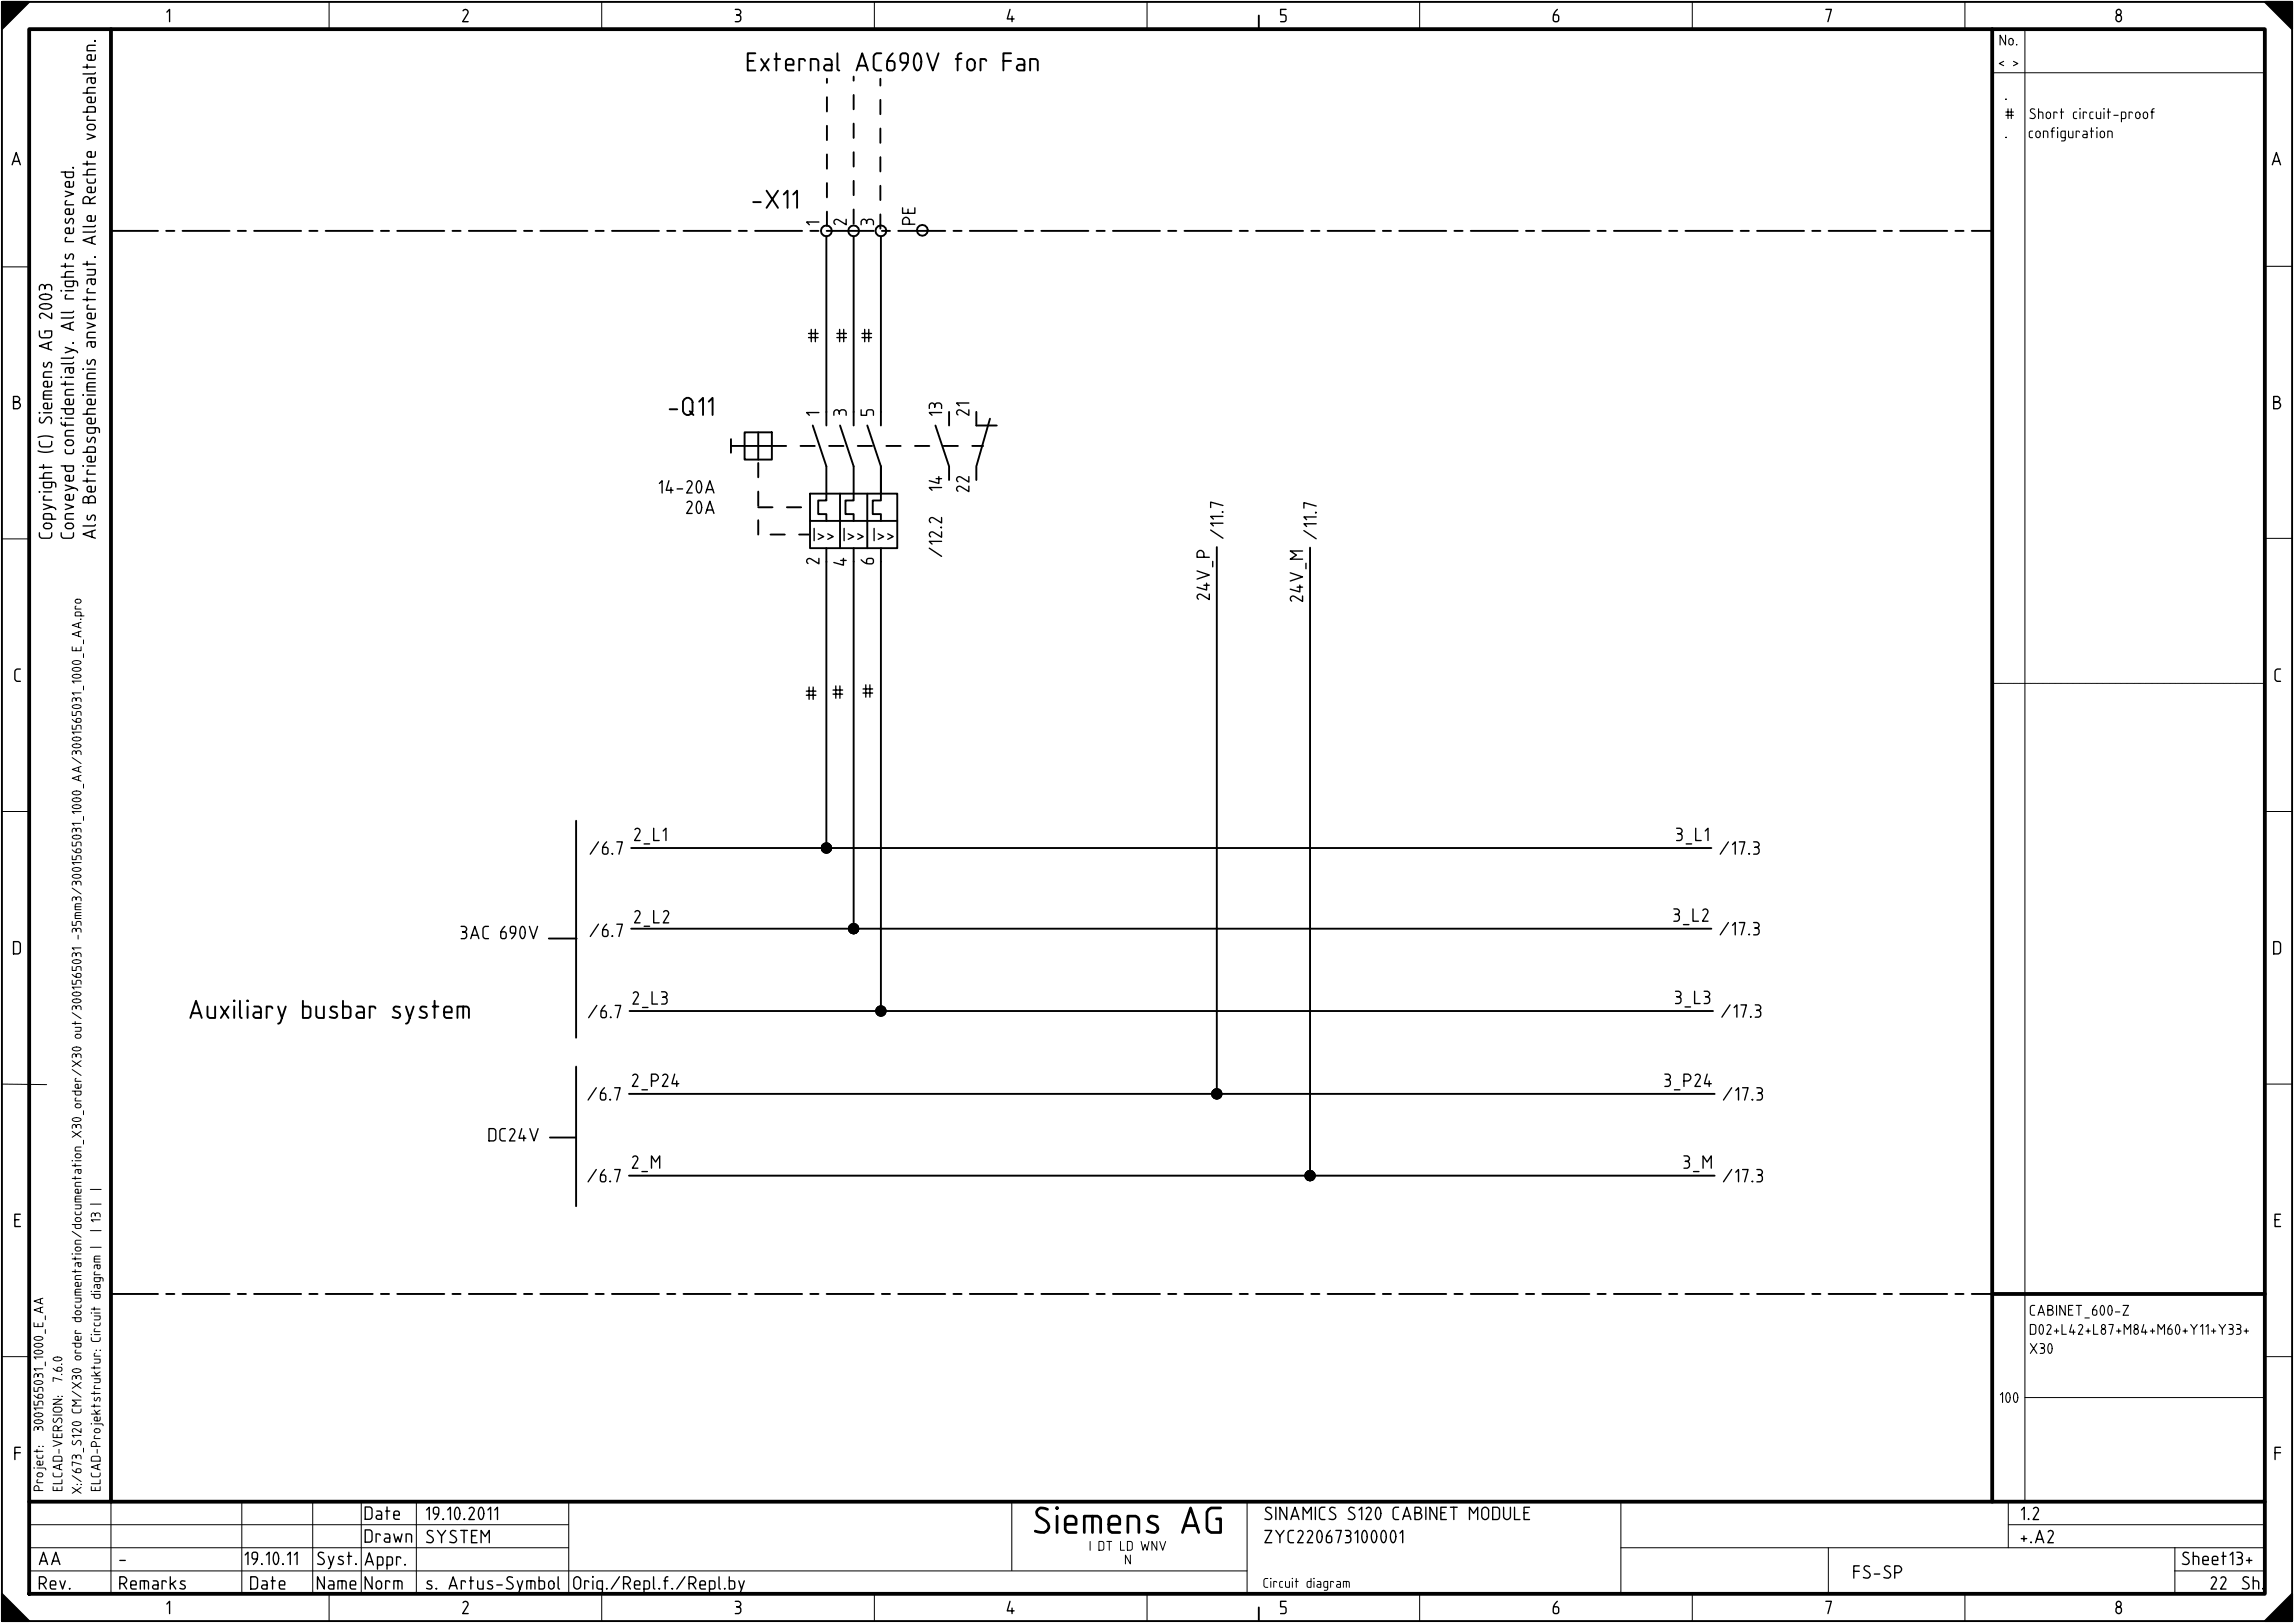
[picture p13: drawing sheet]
<svg xmlns="http://www.w3.org/2000/svg" width="421mm" height="298mm" viewBox="0 0 421 298" stroke-linecap="round" stroke-linejoin="round" font-family="sans-serif">
<defs><g id="words">
<text font-size="5" x="189.6" y="281.4">Siemens AG</text>
<g font-size="3.5">
<text x="137" y="13.1">External AC690V for Fan</text>
<text x="138" y="38.3">-X11</text>
<text x="122.6" y="76.3">-Q11</text>
<text x="34.7" y="186.9">Auxiliary busbar system</text>
</g>
<g font-size="2.5">
<text x="30.5" y="4.1">1</text>
<text x="84.7" y="4.1">2</text>
<text x="134.7" y="4.1">3</text>
<text x="184.6" y="4.1">4</text>
<text x="234.7" y="4.1">5</text>
<text x="284.7" y="4.1">6</text>
<text x="334.7" y="4.1">7</text>
<text x="387.9" y="4.1">8</text>
<text x="2.1" y="30.3">A</text>
<text x="416.6" y="30.3">A</text>
<text x="150.3" y="41.3" transform="rotate(-90 150.3 41.3)">1</text>
<text x="155.3" y="41.3" transform="rotate(-90 155.3 41.3)">2</text>
<text x="160.3" y="41.3" transform="rotate(-90 160.3 41.3)">3</text>
<text x="167.9" y="41.3" transform="rotate(-90 167.9 41.3)">PE</text>
<text x="148.2" y="62.8">#</text>
<text x="153.4" y="62.8">#</text>
<text x="158" y="62.8">#</text>
<text x="2.4" y="75.1">B</text>
<text x="150.3" y="76.3" transform="rotate(-90 150.3 76.3)">1</text>
<text x="155.3" y="76.3" transform="rotate(-90 155.3 76.3)">3</text>
<text x="160.3" y="76.3" transform="rotate(-90 160.3 76.3)">5</text>
<text x="172.8" y="76.3" transform="rotate(-90 172.8 76.3)">13</text>
<text x="177.8" y="76.3" transform="rotate(-90 177.8 76.3)">21</text>
<text x="416.9" y="75.1">B</text>
<text x="120.8" y="90.6">14-20A</text>
<text x="125.8" y="94.3">20A</text>
<text x="172.8" y="90.1" transform="rotate(-90 172.8 90.1)">14</text>
<text x="177.8" y="90.3" transform="rotate(-90 177.8 90.3)">22</text>
<text x="9.6" y="98.8" transform="rotate(-90 9.6 98.8)">Copyright (C) Siemens AG 2003</text>
<text x="13.6" y="98.8" transform="rotate(-90 13.6 98.8)">Conveyed confidentially. All rights reserved.</text>
<text x="17.6" y="98.8" transform="rotate(-90 17.6 98.8)">Als Betriebsgeheimnis anvertraut. Alle Rechte vorbehalten.</text>
<text x="149.2" y="99.3">I&gt;&gt;</text>
<text x="154.7" y="99.3">I&gt;&gt;</text>
<text x="160.2" y="99.3">I&gt;&gt;</text>
<text x="224.4" y="98.8" transform="rotate(-90 224.4 98.8)">/11.7</text>
<text x="241.5" y="99" transform="rotate(-90 241.5 99)">/11.7</text>
<text x="150.3" y="103.6" transform="rotate(-90 150.3 103.6)">2</text>
<text x="155.3" y="103.8" transform="rotate(-90 155.3 103.8)">4</text>
<text x="160.3" y="103.6" transform="rotate(-90 160.3 103.6)">6</text>
<text x="172.8" y="102.2" transform="rotate(-90 172.8 102.2)">/12.2</text>
<text x="221.9" y="110.1" transform="rotate(-90 221.9 110.1)">24V_P</text>
<text x="239" y="110.4" transform="rotate(-90 239 110.4)">24V_M</text>
<text x="2.6" y="125.1">C</text>
<text x="417.1" y="125.1">C</text>
<text x="147.8" y="128.4">#</text>
<text x="152.7" y="128.2">#</text>
<text x="158.2" y="128">#</text>
<text x="116.3" y="154.3">2_L1</text>
<text x="307.4" y="154.3">3_L1</text>
<text x="108.1" y="156.8">/6.7</text>
<text x="315.4" y="156.8">/17.3</text>
<text x="84.5" y="172.3">3AC 690V</text>
<text x="108.1" y="171.9">/6.7</text>
<text x="116.3" y="169.4">2_L2</text>
<text x="306.9" y="169.1">3_L2</text>
<text x="315.4" y="171.6">/17.3</text>
<text x="2.4" y="175.1">D</text>
<text x="416.9" y="175.1">D</text>
<text x="116" y="184.3">2_L3</text>
<text x="307.2" y="184.2">3_L3</text>
<text x="107.8" y="186.8">/6.7</text>
<text x="315.7" y="186.7">/17.3</text>
<text x="107.7" y="201.9">/6.7</text>
<text x="115.9" y="199.4">2_P24</text>
<text x="305.2" y="199.4">3_P24</text>
<text x="316" y="201.9">/17.3</text>
<text x="89.6" y="209.4">DC24V</text>
<text x="115.9" y="214.4">2_M</text>
<text x="308.7" y="214.4">3_M</text>
<text x="107.7" y="216.9">/6.7</text>
<text x="316" y="216.9">/17.3</text>
<text x="2.6" y="225.1">E</text>
<text x="417.1" y="225.1">E</text>
<text x="2.6" y="267.9">F</text>
<text x="417.1" y="267.9">F</text>
<text x="66.9" y="278.8">Date</text>
<text x="78.1" y="278.8">19.10.2011</text>
<text x="231.9" y="278.8">SINAMICS S120 CABINET MODULE</text>
<text x="370.6" y="278.8">1.2</text>
<text x="7.1" y="287.1">AA</text>
<text x="21.9" y="287.1">-</text>
<text x="44.9" y="287.1">19.10.11</text>
<text x="58.1" y="287.1">Syst.</text>
<text x="66.9" y="283">Drawn</text>
<text x="66.9" y="287.2">Appr.</text>
<text x="78.1" y="283.1">SYSTEM</text>
<text x="231.9" y="283.1">ZYC220673100001</text>
<text x="370.6" y="283.1">+.A2</text>
<text x="400.1" y="287.1">Sheet13+</text>
<text x="7.1" y="291.6">Rev.</text>
<text x="21.9" y="291.6">Remarks</text>
<text x="45.9" y="291.6">Date</text>
<text x="58.1" y="291.6">Name</text>
<text x="66.9" y="291.6">Norm</text>
<text x="78.1" y="291.6">s. Artus-Symbol</text>
<text x="105.1" y="291.6">Orig./Repl.f./Repl.by</text>
<text x="339.9" y="289.6">FS-SP</text>
<text x="405.4" y="291.6">22</text>
<text x="411.1" y="291.6">Sh.</text>
<text x="30.5" y="296.1">1</text>
<text x="84.7" y="296.1">2</text>
<text x="134.7" y="296.1">3</text>
<text x="184.6" y="296.1">4</text>
<text x="234.7" y="296.1">5</text>
<text x="284.7" y="296.1">6</text>
<text x="334.7" y="296.1">7</text>
<text x="387.9" y="296.1">8</text>
</g>
<g font-size="2">
<text x="366.7" y="8.4">No.</text>
<text x="366.6" y="12.4">&lt; &gt;</text>
<text x="367.8" y="18.3">.</text>
<text x="367.8" y="21.9">#</text>
<text x="372.2" y="21.9">Short circuit-proof</text>
<text x="367.8" y="25.4">.</text>
<text x="372.1" y="25.4">configuration</text>
<text x="372.3" y="241.3">CABINET_600-Z</text>
<text x="372.3" y="244.8">D02+L42+L87+M84+M60+Y11+Y33+</text>
<text x="372.3" y="248.3">X30</text>
<text x="366.8" y="257.3">100</text>
</g>
<g font-size="1.8">
<text x="18.5" y="218.3" transform="rotate(-90 18.5 218.3)">|</text>
<text x="18.5" y="225.8" transform="rotate(-90 18.5 225.8)">| 13 |</text>
<text x="11.5" y="253.5" transform="rotate(-90 11.5 253.5)">7.6.0</text>
<text x="8" y="262.5" transform="rotate(-90 8 262.5)">3001565031_1000_E_AA</text>
<text x="8" y="273.5" transform="rotate(-90 8 273.5)">Project:</text>
<text x="11.5" y="273.5" transform="rotate(-90 11.5 273.5)">ELCAD-VERSION:</text>
<text x="15" y="274" transform="rotate(-90 15 274)">X:/673_S120 CM/X30 order documentation/documentation_X30_order/X30 out/3001565031 -35mm3/3001565031_1000_AA/3001565031_1000_E_AA.pro</text>
<text x="18.5" y="273.5" transform="rotate(-90 18.5 273.5)">ELCAD-Projektstruktur: Circuit diagram |</text>
<text x="199.8" y="284.4">I DT LD WNV</text>
<text x="206.3" y="286.9">N</text>
<text x="231.7" y="291.2">Circuit diagram</text>
</g>
</g></defs>
<g fill="none" stroke="#000" stroke-width=".35">
<path d="M.4 .3h420v297h-420zM.4 .3h5l-5 5zM.5 4.9h.1M.5 4.9h.2M.5 4.8h.2M.5 4.7h.3M.5 4.6h.4M.5 4.6h.5M.5 4.5h.5M.5 4.4h.6M.5 4.3h.7M.5 4.3h.8"/>
<path d="M.5 4.2h.8M.5 4.1h.9M.5 4h1M.5 3.9h1.1M.5 3.8h1.2M.5 3.8h1.3M.5 3.7h1.3M.5 3.6h1.4M.5 3.5h1.5M.5 3.5h1.6M.5 3.4h1.6M.5 3.3h1.7"/>
<path d="M.5 3.2h1.8M.5 3.2h1.9M.5 3.1h1.9M.5 3h2M.5 2.9h2.1M.5 2.9h2.2M.5 2.8h2.2M.5 2.7h2.3M.5 2.6h2.4M.5 2.6h2.5M.5 2.5h2.5M.5 2.4h2.6"/>
<path d="M.5 2.3h2.7M.5 2.3h2.8M.5 2.2h2.8M.5 2.1h2.9M.5 2h3M.5 2h3.1M.5 1.9h3.1M.5 1.8h3.2M.5 1.7h3.3M.5 1.7h3.4M.5 1.6h3.4M.5 1.5h3.5"/>
<path d="M.5 1.4h3.6M.5 1.3h3.7M.5 1.2h3.8M.5 1.2h3.9M.5 1.1h3.9M.5 1h4M.5 .9h4.1M.5 .9h4.2M.5 .8h4.2M.5 .7h4.3M.5 .6h4.4M.5 .6h4.5"/>
<path d="M.5 .5h4.5M.5 .4h4.6M.5 .3h4.7M151.7 14.4v.8M151.7 17.8v2.7M156.6 14v.8M156.6 17.4v2.6M161.5 14.4v1.3M161.5 18.3v2.6M230.9 2.9v2.4M415.4 .3h5v5zM415.5 .3h4.7"/>
<path d="M415.6 .4h4.6M415.7 .5h4.5M415.7 .6h4.5M415.8 .6h4.4M415.9 .7h4.3M416 .8h4.2M416 .9h4.2M416.1 .9h4.1M416.2 1h4M416.3 1.1h3.9M416.3 1.2h3.9M416.4 1.2h3.8"/>
<path d="M416.5 1.3h3.7M416.6 1.4h3.6M416.7 1.5h3.5M416.8 1.6h3.4M416.8 1.7h3.4M416.9 1.7h3.3M417 1.8h3.2M417.1 1.9h3.1M417.1 2h3.1M417.2 2h3M417.3 2.1h2.9M417.4 2.2h2.8"/>
<path d="M417.4 2.3h2.8M417.5 2.3h2.7M417.6 2.4h2.6M417.7 2.5h2.5M417.7 2.6h2.5M417.8 2.6h2.4M417.9 2.7h2.3M418 2.8h2.2M418 2.9h2.2M418.1 2.9h2.1M418.2 3h2M418.3 3.1h1.9"/>
<path d="M418.3 3.2h1.9M418.4 3.2h1.8M418.5 3.3h1.7M418.6 3.4h1.6M418.6 3.5h1.6M418.7 3.5h1.5M418.8 3.6h1.4M418.9 3.7h1.3M418.9 3.8h1.3M419 3.8h1.2M419.1 3.9h1.1M419.2 4h1"/>
<path d="M419.3 4.1h.9M419.4 4.2h.8M419.4 4.3h.8M419.5 4.3h.7M419.6 4.4h.6M419.7 4.5h.5M419.7 4.6h.5M419.8 4.6h.4M419.9 4.7h.3M420 4.8h.2M420 4.9h.2M420.1 4.9h.1"/>
<path d="M151.7 23.1v2.6M151.7 28.3v2.6M151.7 33.6v2.6M151.7 38.8v2.6M156.6 22.7v2.6M156.6 27.9v2.7M156.6 33.2v2.6M156.6 38.4v2.6M161.5 23.6v2.6M161.5 28.8v2.7M161.5 34.1v2.6M161.5 39.3v2.6"/>
<path d="M20.4 42.4h8.6M30.5 42.4h1.5M33.5 42.4h8.6M43.6 42.4h1.5M46.6 42.4h8.6M56.7 42.4h1.5M59.7 42.4h8.7M69.9 42.4h1.5M72.9 42.4h8.6M83 42.4h1.5M86 42.4h8.6M96.1 42.4h1.5"/>
<path d="M99.1 42.4h8.6M109.2 42.4h1.5M112.2 42.4h8.7M122.4 42.4h1.5M125.4 42.4h8.6M135.5 42.4h1.5M138.5 42.4h8.6M148.6 42.4h1.5M151.6 43.3v34.7M151.6 42.4h8.6M156.6 43.3v34.7M161.6 43.3v34.7"/>
<path d="M161.7 42.4h1.5M164.7 42.4h8.7M174.9 42.4h1.5M177.9 42.4h8.6M188 42.4h1.5M191 42.4h8.6M201.1 42.4h1.5M204.1 42.4h8.6M214.2 42.4h1.5M217.2 42.4h8.7M227.4 42.4h1.5M230.4 42.4h8.6"/>
<path d="M240.5 42.4h1.5M243.5 42.4h8.6M253.6 42.4h1.5M256.6 42.4h8.6M266.7 42.4h1.5M269.7 42.4h8.7M279.9 42.4h1.5M282.9 42.4h8.6M293 42.4h1.5M296 42.4h8.6M306.1 42.4h1.5M309.1 42.4h8.6"/>
<path d="M319.2 42.4h1.5M322.2 42.4h8.7M332.4 42.4h1.5M335.4 42.4h8.6M345.5 42.4h1.5M348.5 42.4h8.6M358.6 42.4h1.5M361.6 42.4h3.8M136.6 79.3h5v5h-5zM139.1 79.3v5M149.1 78l2.5 7.5v6.3h-1.5v2.5h1.5v1.2M154.1 78l2.5 7.5v6.3h-1.5v2.5h1.5v1.2"/>
<path d="M159.1 78l2.5 7.5v6.3h-1.5v2.5h1.5v1.2M171.6 78l2.5 7.5v2.5M174.1 75.6v2.4M179.1 75.6v2.4h3.7M181.6 76.8l-2.5 8.7v2.5M134.1 81.8h10.1M134.1 80.5v2.6M139.1 84.9v2.6M139.1 90.2v2.6M139.1 95.4v2.7M139.1 93h2.6M141.3 98.1h2.6"/>
<path d="M144.3 93h2.6M146.6 98.1h1.7M146.8 81.8h2.6M148.6 90.6h16v4.9h-16zM148.6 95.5v5h16v-5M152.1 81.8h2.6M154.1 90.6v9.9M157.3 81.8h2.6M159.1 90.6v9.9M162.6 81.8h2.6M167.8 81.8h2.6M173.1 81.8h2.6"/>
<path d="M178.3 81.8h2M151.6 100.5v55.1M156.6 100.5v69.8M161.6 100.5v84.9M223.2 100.3v100.3M240.3 100.4v115.2M105.7 150.5v39.8M115.8 155.6h198.1M100.7 172.1h5.1M115.8 170.3h198.1M105.7 195.7v25.5M115.5 185.4h198.7"/>
<path d="M100.9 208.7h4.7M115.4 200.6h199.1M115.4 215.6h199.1M20.4 237.3h8.6M30.5 237.3h1.5M33.5 237.3h8.6M43.6 237.3h1.5M46.6 237.3h8.6M56.7 237.3h1.5M59.7 237.3h8.7M69.9 237.3h1.5M72.9 237.3h8.6"/>
<path d="M83 237.3h1.5M86 237.3h8.6M96.1 237.3h1.5M99.1 237.3h8.6M109.2 237.3h1.5M112.2 237.3h8.7M122.4 237.3h1.5M125.4 237.3h8.6M135.5 237.3h1.5M138.5 237.3h8.6M148.6 237.3h1.5M151.6 237.3h8.6"/>
<path d="M161.7 237.3h1.5M164.7 237.3h8.7M174.9 237.3h1.5M177.9 237.3h8.6M188 237.3h1.5M191 237.3h8.6M201.1 237.3h1.5M204.1 237.3h8.6M214.2 237.3h1.5M217.2 237.3h8.7M227.4 237.3h1.5M230.4 237.3h8.6"/>
<path d="M240.5 237.3h1.5M243.5 237.3h8.6M253.6 237.3h1.5M256.6 237.3h8.6M266.7 237.3h1.5M269.7 237.3h8.7M279.9 237.3h1.5M282.9 237.3h8.6M293 237.3h1.5M296 237.3h8.6M306.1 237.3h1.5M309.1 237.3h8.6"/>
<path d="M319.2 237.3h1.5M322.2 237.3h8.7M332.4 237.3h1.5M335.4 237.3h8.6M345.5 237.3h1.5M348.5 237.3h8.6M358.6 237.3h1.5M361.6 237.3h3.8M.4 292.4l5 4.9h-5zM.5 297.3h4.6M.5 297.2h4.5M.5 297.1h4.5"/>
<path d="M.5 297.1h4.4M.5 297h4.4M.5 297h4.3M.5 296.9h4.2M.5 296.8h4.2M.5 296.8h4.1M.5 296.7h4.1M.5 296.7h4M.5 296.6h3.9M.5 296.5h3.9M.5 296.5h3.8M.5 296.4h3.8"/>
<path d="M.5 296.4h3.7M.5 296.3h3.6M.5 296.2h3.6M.5 296.2h3.5M.5 296.1h3.5M.5 296.1h3.4M.5 296h3.4M.5 296h3.3M.5 295.9h3.3M.5 295.9h3.2M.5 295.8h3.1M.5 295.7h3.1"/>
<path d="M.5 295.7h3M.5 295.6h3M.5 295.6h2.9M.5 295.5h2.8M.5 295.4h2.8M.5 295.4h2.7M.5 295.3h2.7M.5 295.3h2.6M.5 295.2h2.5M.5 295.1h2.5M.5 295.1h2.4M.5 295h2.4"/>
<path d="M.5 295h2.3M.5 294.9h2.2M.5 294.8h2.2M.5 294.8h2.1M.5 294.7h2.1M.5 294.7h2M.5 294.6h1.9M.5 294.5h1.9M.5 294.5h1.8M.5 294.4h1.8M.5 294.4h1.7M.5 294.3h1.6"/>
<path d="M.5 294.2h1.6M.5 294.2h1.5M.5 294.1h1.5M.5 294.1h1.4M.5 294h1.3M.5 293.9h1.3M.5 293.9h1.2M.5 293.8h1.2M.5 293.8h1.1M.5 293.7h1M.5 293.6h1M.5 293.6h.9"/>
<path d="M.5 293.5h.9M.5 293.5h.8M.5 293.4h.8M.5 293.4h.7M.5 293.3h.7M.5 293.3h.6M.5 293.2h.5M.5 293.1h.5M.5 293.1h.4M.5 293h.4M.5 293h.3M.5 292.9h.2"/>
<path d="M.5 292.8h.2M.5 292.8h.1M.5 292.7h.1M230.9 294.8v2.5M415.4 297.3l5-4.9v4.9zM415.6 297.3h4.6M415.7 297.2h4.5M415.7 297.1h4.5M415.8 297.1h4.4M415.8 297h4.4M415.9 297h4.3M416 296.9h4.2"/>
<path d="M416 296.8h4.2M416.1 296.8h4.1M416.1 296.7h4.1M416.2 296.7h4M416.3 296.6h3.9M416.3 296.5h3.9M416.4 296.5h3.8M416.4 296.4h3.8M416.5 296.4h3.7M416.6 296.3h3.6M416.6 296.2h3.6M416.7 296.2h3.5"/>
<path d="M416.7 296.1h3.5M416.8 296.1h3.4M416.8 296h3.4M416.9 296h3.3M416.9 295.9h3.3M417 295.9h3.2M417.1 295.8h3.1M417.1 295.7h3.1M417.2 295.7h3M417.2 295.6h3M417.3 295.6h2.9M417.4 295.5h2.8"/>
<path d="M417.4 295.4h2.8M417.5 295.4h2.7M417.5 295.3h2.7M417.6 295.3h2.6M417.7 295.2h2.5M417.7 295.1h2.5M417.8 295.1h2.4M417.8 295h2.4M417.9 295h2.3M418 294.9h2.2M418 294.8h2.2M418.1 294.8h2.1"/>
<path d="M418.1 294.7h2.1M418.2 294.7h2M418.3 294.6h1.9M418.3 294.5h1.9M418.4 294.5h1.8M418.4 294.4h1.8M418.5 294.4h1.7M418.6 294.3h1.6M418.6 294.2h1.6M418.7 294.2h1.5M418.7 294.1h1.5M418.8 294.1h1.4"/>
<path d="M418.9 294h1.3M418.9 293.9h1.3M419 293.9h1.2M419 293.8h1.2M419.1 293.8h1.1M419.2 293.7h1M419.2 293.6h1M419.3 293.6h.9M419.3 293.5h.9M419.4 293.5h.8M419.4 293.4h.8M419.5 293.4h.7"/>
<path d="M419.5 293.3h.7M419.6 293.3h.6M419.7 293.2h.5M419.7 293.1h.5M419.8 293.1h.4M419.8 293h.4M419.9 293h.3M420 292.9h.2M420 292.8h.2M420.1 292.8h.1M420.1 292.7h.1"/>
<circle cx="151.6" cy="42.3" r="1"/>
<circle cx="156.6" cy="42.3" r="1"/>
<circle cx="161.6" cy="42.3" r="1"/>
<circle cx="169.2" cy="42.3" r="1"/>
<circle cx="151.6" cy="155.5" r=".63"/>
<circle cx="151.6" cy="155.6" r=".88"/>
<circle cx="151.6" cy="155.6" r=".37"/>
<circle cx="156.6" cy="170.3" r=".88"/>
<circle cx="156.6" cy="170.3" r=".37"/>
<circle cx="156.6" cy="170.3" r=".62"/>
<circle cx="161.6" cy="185.4" r=".38"/>
<circle cx="161.6" cy="185.4" r=".63"/>
<circle cx="161.6" cy="185.4" r=".88"/>
<circle cx="223.2" cy="200.6" r=".88"/>
<circle cx="223.2" cy="200.6" r=".37"/>
<circle cx="223.2" cy="200.6" r=".62"/>
<circle cx="240.3" cy="215.6" r=".88"/>
<circle cx="240.3" cy="215.6" r=".37"/>
<circle cx="240.3" cy="215.6" r=".62"/>
</g>
<path d="M5.4 5.3h410v287.1h-410zM20.4 5.3v270.1M365.4 5.3v270.1M365.4 237.3h50M5.4 275.4h410" fill="none" stroke="#000" stroke-width=".7"/>
<g fill="none" stroke="#000" stroke-width=".18">
<path d="M60.4 .3v5M110.4 .3v5M160.4 .3v5M210.4 .3v5M260.4 .3v5M310.4 .3v5M360.4 .3v5M365.4 13.3h50M371.4 5.3v270.1M.4 48.9h5M415.4 48.8h5M.4 98.8h5"/>
<path d="M415.4 98.7h5M365.4 125.3h.1M365.5 125.3h.1M365.6 125.3h.1M365.7 125.3h.1M365.8 125.3h.1M365.9 125.3h.1M366 125.3h.1M366.1 125.3h.1M366.2 125.3h.1M366.3 125.3h.1M366.4 125.3h.1"/>
<path d="M366.5 125.3h.1M366.6 125.3h.1M366.7 125.3h.1M366.8 125.3h.1M366.9 125.3h.1M367 125.3h.1M367.1 125.3h.1M367.2 125.3h.1M367.3 125.3h.1M367.4 125.3h.1M367.5 125.3h.1M367.6 125.3h.1"/>
<path d="M367.7 125.3h.1M367.8 125.3h.1M367.9 125.3h.1M368 125.3h.1M368.1 125.3h.1M368.2 125.3h.1M368.3 125.3h.1M368.4 125.3h.1M368.5 125.3h.1M368.6 125.3h.1M368.7 125.3h.1M368.8 125.3h.1"/>
<path d="M368.9 125.3h.1M369 125.3h.1M369.1 125.3h.1M369.2 125.3h.1M369.3 125.3h.1M369.4 125.3h.1M369.5 125.3h.1M369.6 125.3h.1M369.7 125.3h.1M369.8 125.3h.1M369.9 125.3h.1M370 125.3h.1"/>
<path d="M370.1 125.3h.1M370.2 125.3h.1M370.3 125.3h.1M370.4 125.3h.1M370.5 125.3h.1M370.6 125.3h.1M370.7 125.3h.1M370.8 125.3h.1M370.9 125.3h.1M371 125.3h.1M371.1 125.3h.1M371.2 125.3h.1"/>
<path d="M371.3 125.3h.1M371.4 125.3h.1M371.5 125.3h.1M371.6 125.3h.1M371.7 125.3h.1M371.8 125.3h.1M371.9 125.3h.1M372 125.3h.1M372.1 125.3h.1M372.2 125.3h.1M372.3 125.3h.1M372.4 125.3h.1"/>
<path d="M372.5 125.3h.1M372.6 125.3h.1M372.7 125.3h.1M372.8 125.3h.1M372.9 125.3h.1M373 125.3h.1M373.1 125.3h.1M373.2 125.3h.1M373.3 125.3h.1M373.4 125.3h.1M373.5 125.3h.1M373.6 125.3h.1"/>
<path d="M373.7 125.3h.1M373.8 125.3h.1M373.9 125.3h.1M374 125.3h.1M374.1 125.3h.1M374.2 125.3h.1M374.3 125.3h.1M374.4 125.3h.1M374.5 125.3h.1M374.6 125.3h.1M374.7 125.3h.1M374.8 125.3h.1"/>
<path d="M374.9 125.3h.1M375 125.3h.1M375.1 125.3h.1M375.2 125.3h.1M375.3 125.3h.1M375.4 125.3h.1M375.5 125.3h.1M375.6 125.3h.1M375.7 125.3h.1M375.8 125.3h.1M375.9 125.3h.1M376 125.3h.1"/>
<path d="M376.1 125.3h.1M376.2 125.3h.1M376.3 125.3h.1M376.4 125.3h.1M376.5 125.3h.1M376.6 125.3h.1M376.7 125.3h.1M376.8 125.3h.1M376.9 125.3h.1M377 125.3h.1M377.1 125.3h.1M377.2 125.3h.1"/>
<path d="M377.3 125.3h.1M377.4 125.3h.1M377.5 125.3h.1M377.6 125.3h.1M377.7 125.3h.1M377.8 125.3h.1M377.9 125.3h.1M378 125.3h.1M378.1 125.3h.1M378.2 125.3h.1M378.3 125.3h.1M378.4 125.3h.1"/>
<path d="M378.5 125.3h.1M378.6 125.3h.1M378.7 125.3h.1M378.8 125.3h.1M378.9 125.3h.1M379 125.3h.1M379.1 125.3h.1M379.2 125.3h.1M379.3 125.3h.1M379.4 125.3h.1M379.5 125.3h.1M379.6 125.3h.1"/>
<path d="M379.7 125.3h.1M379.8 125.3h.1M379.9 125.3h.1M380 125.3h.1M380.1 125.3h.1M380.2 125.3h.1M380.3 125.3h.1M380.4 125.3h.1M380.5 125.3h.1M380.6 125.3h.1M380.7 125.3h.1M380.8 125.3h.1"/>
<path d="M380.9 125.3h.1M381 125.3h.1M381.1 125.3h.1M381.2 125.3h.1M381.3 125.3h.1M381.4 125.3h.1M381.5 125.3h.1M381.6 125.3h.1M381.7 125.3h.1M381.8 125.3h.1M381.9 125.3h.1M382 125.3h.1"/>
<path d="M382.1 125.3h.1M382.2 125.3h.1M382.3 125.3h.1M382.4 125.3h.1M382.5 125.3h.1M382.6 125.3h.1M382.7 125.3h.1M382.8 125.3h.1M382.9 125.3h.1M383 125.3h.1M383.1 125.3h.1M383.2 125.3h.1"/>
<path d="M383.3 125.3h.1M383.4 125.3h.1M383.5 125.3h.1M383.6 125.3h.1M383.7 125.3h.1M383.8 125.3h.1M383.9 125.3h.1M384 125.3h.1M384.1 125.3h.1M384.2 125.3h.1M384.3 125.3h.1M384.4 125.3h.1"/>
<path d="M384.5 125.3h.1M384.6 125.3h.1M384.7 125.3h.1M384.8 125.3h.1M384.9 125.3h.1M385 125.3h.1M385.1 125.3h.1M385.2 125.3h.1M385.3 125.3h.1M385.4 125.3h.1M385.5 125.3h.1M385.6 125.3h.1"/>
<path d="M385.7 125.3h.1M385.8 125.3h.1M385.9 125.3h.1M386 125.3h.1M386.1 125.3h.1M386.2 125.3h.1M386.3 125.3h.1M386.4 125.3h.1M386.5 125.3h.1M386.6 125.3h.1M386.7 125.3h.1M386.8 125.3h.1"/>
<path d="M386.9 125.3h.1M387 125.3h.1M387.1 125.3h.1M387.2 125.3h.1M387.3 125.3h.1M387.4 125.3h.1M387.5 125.3h.1M387.6 125.3h.1M387.7 125.3h.1M387.8 125.3h.1M387.9 125.3h.1M388 125.3h.1"/>
<path d="M388.1 125.3h.1M388.2 125.3h.1M388.3 125.3h.1M388.4 125.3h.1M388.5 125.3h.1M388.6 125.3h.1M388.7 125.3h.1M388.8 125.3h.1M388.9 125.3h.1M389 125.3h.1M389.1 125.3h.1M389.2 125.3h.1"/>
<path d="M389.3 125.3h.1M389.4 125.3h.1M389.5 125.3h.1M389.6 125.3h.1M389.7 125.3h.1M389.8 125.3h.1M389.9 125.3h.1M390 125.3h.1M390.1 125.3h.1M390.2 125.3h.1M390.3 125.3h.1M390.4 125.3h.1"/>
<path d="M390.5 125.3h.1M390.6 125.3h.1M390.7 125.3h.1M390.8 125.3h.1M390.9 125.3h.1M391 125.3h.1M391.1 125.3h.1M391.2 125.3h.1M391.3 125.3h.1M391.4 125.3h.1M391.5 125.3h.1M391.6 125.3h.1"/>
<path d="M391.7 125.3h.1M391.8 125.3h.1M391.9 125.3h.1M392 125.3h.1M392.1 125.3h.1M392.2 125.3h.1M392.3 125.3h.1M392.4 125.3h.1M392.5 125.3h.1M392.6 125.3h.1M392.7 125.3h.1M392.8 125.3h.1"/>
<path d="M392.9 125.3h.1M393 125.3h.1M393.1 125.3h.1M393.2 125.3h.1M393.3 125.3h.1M393.4 125.3h.1M393.5 125.3h.1M393.6 125.3h.1M393.7 125.3h.1M393.8 125.3h.1M393.9 125.3h.1M394 125.3h.1"/>
<path d="M394.1 125.3h.1M394.2 125.3h.1M394.3 125.3h.1M394.4 125.3h.1M394.5 125.3h.1M394.6 125.3h.1M394.7 125.3h.1M394.8 125.3h.1M394.9 125.3h.1M395 125.3h.1M395.1 125.3h.1M395.2 125.3h.1"/>
<path d="M395.3 125.3h.1M395.4 125.3h.1M395.5 125.3h.1M395.6 125.3h.1M395.7 125.3h.1M395.8 125.3h.1M395.9 125.3h.1M396 125.3h.1M396.1 125.3h.1M396.2 125.3h.1M396.3 125.3h.1M396.4 125.3h.1"/>
<path d="M396.5 125.3h.1M396.6 125.3h.1M396.7 125.3h.1M396.8 125.3h.1M396.9 125.3h.1M397 125.3h.1M397.1 125.3h.1M397.2 125.3h.1M397.3 125.3h.1M397.4 125.3h.1M397.5 125.3h.1M397.6 125.3h.1"/>
<path d="M397.7 125.3h.1M397.8 125.3h.1M397.9 125.3h.1M398 125.3h.1M398.1 125.3h.1M398.2 125.3h.1M398.3 125.3h.1M398.4 125.3h.1M398.5 125.3h.1M398.6 125.3h.1M398.7 125.3h.1M398.8 125.3h.1"/>
<path d="M398.9 125.3h.1M399 125.3h.1M399.1 125.3h.1M399.2 125.3h.1M399.3 125.3h.1M399.4 125.3h.1M399.5 125.3h.1M399.6 125.3h.1M399.7 125.3h.1M399.8 125.3h.1M399.9 125.3h.1M400 125.3h.1"/>
<path d="M400.1 125.3h.1M400.2 125.3h.1M400.3 125.3h.1M400.4 125.3h.1M400.5 125.3h.1M400.6 125.3h.1M400.7 125.3h.1M400.8 125.3h.1M400.9 125.3h.1M401 125.3h.1M401.1 125.3h.1M401.2 125.3h.1"/>
<path d="M401.3 125.3h.1M401.4 125.3h.1M401.5 125.3h.1M401.6 125.3h.1M401.7 125.3h.1M401.8 125.3h.1M401.9 125.3h.1M402 125.3h.1M402.1 125.3h.1M402.2 125.3h.1M402.3 125.3h.1M402.4 125.3h.1"/>
<path d="M402.5 125.3h.1M402.6 125.3h.1M402.7 125.3h.1M402.8 125.3h.1M402.9 125.3h.1M403 125.3h.1M403.1 125.3h.1M403.2 125.3h.1M403.3 125.3h.1M403.4 125.3h.1M403.5 125.3h.1M403.6 125.3h.1"/>
<path d="M403.7 125.3h.1M403.8 125.3h.1M403.9 125.3h.1M404 125.3h.1M404.1 125.3h.1M404.2 125.3h.1M404.3 125.3h.1M404.4 125.3h.1M404.5 125.3h.1M404.6 125.3h.1M404.7 125.3h.1M404.8 125.3h.1"/>
<path d="M404.9 125.3h.1M405 125.3h.1M405.1 125.3h.1M405.2 125.3h.1M405.3 125.3h.1M405.4 125.3h.1M405.5 125.3h.1M405.6 125.3h.1M405.7 125.3h.1M405.8 125.3h.1M405.9 125.3h.1M406 125.3h.1"/>
<path d="M406.1 125.3h.1M406.2 125.3h.1M406.3 125.3h.1M406.4 125.3h.1M406.5 125.3h.1M406.6 125.3h.1M406.7 125.3h.1M406.8 125.3h.1M406.9 125.3h.1M407 125.3h.1M407.1 125.3h.1M407.2 125.3h.1"/>
<path d="M407.3 125.3h.1M407.4 125.3h.1M407.5 125.3h.1M407.6 125.3h.1M407.7 125.3h.1M407.8 125.3h.1M407.9 125.3h.1M408 125.3h.1M408.1 125.3h.1M408.2 125.3h.1M408.3 125.3h.1M408.4 125.3h.1"/>
<path d="M408.5 125.3h.1M408.6 125.3h.1M408.7 125.3h.1M408.8 125.3h.1M408.9 125.3h.1M409 125.3h.1M409.1 125.3h.1M409.2 125.3h.1M409.3 125.3h.1M409.4 125.3h.1M409.5 125.3h.1M409.6 125.3h.1"/>
<path d="M409.7 125.3h.1M409.8 125.3h.1M409.9 125.3h.1M410 125.3h.1M410.1 125.3h.1M410.2 125.3h.1M410.3 125.3h.1M410.4 125.3h.1M410.5 125.3h.1M410.6 125.3h.1M410.7 125.3h.1M410.8 125.3h.1"/>
<path d="M410.9 125.3h.1M411 125.3h.1M411.1 125.3h.1M411.2 125.3h.1M411.3 125.3h.1M411.4 125.3h.1M411.5 125.3h.1M411.6 125.3h.1M411.7 125.3h.1M411.8 125.3h.1M411.9 125.3h.1M412 125.3h.1"/>
<path d="M412.1 125.3h.1M412.2 125.3h.1M412.3 125.3h.1M412.4 125.3h.1M412.5 125.3h.1M412.6 125.3h.1M412.7 125.3h.1M412.8 125.3h.1M412.9 125.3h.1M413 125.3h.1M413.1 125.3h.1M413.2 125.3h.1"/>
<path d="M413.3 125.3h.1M413.4 125.3h.1M413.5 125.3h.1M413.6 125.3h.1M413.7 125.3h.1M413.8 125.3h.1M413.9 125.3h.1M414 125.3h.1M414.1 125.3h.1M414.2 125.3h.1M414.3 125.3h.1M414.4 125.3h.1"/>
<path d="M414.5 125.3h.1M414.6 125.3h.1M414.7 125.3h.1M414.8 125.3h.1M414.9 125.3h.1M415 125.3h.1M415.1 125.3h.1M415.2 125.3h.1M415.3 125.3h.1M.4 148.9h5M415.4 148.9h5M.4 198.9h8.2"/>
<path d="M415.4 198.9h5M.4 248.8h5M371.4 256.3h44M415.4 248.8h5M5.4 279.7h98.9M20.4 275.4v17M44.4 275.4v17M57.4 275.4v17M66.3 275.4v17M76.4 275.4v17M104.3 275.4v17M185.6 275.4v12.7"/>
<path d="M228.7 275.4v17M297.3 275.4v17M368.3 275.4v8.5M368.3 279.7h47.1M5.4 283.9h98.9M5.4 288.1h223.3M60.4 292.4v4.9M110.4 292.4v4.9M160.4 292.4v4.9M210.4 292.4v4.9M260.4 292.4v4.9M297.3 283.9h118.1"/>
<path d="M310.4 292.4v4.9M335.3 283.9v8.5M360.4 292.4v4.9M398.8 288.1h16.6M398.9 283.8v8.6"/>
</g>
<use href="#words"/>
</svg>
